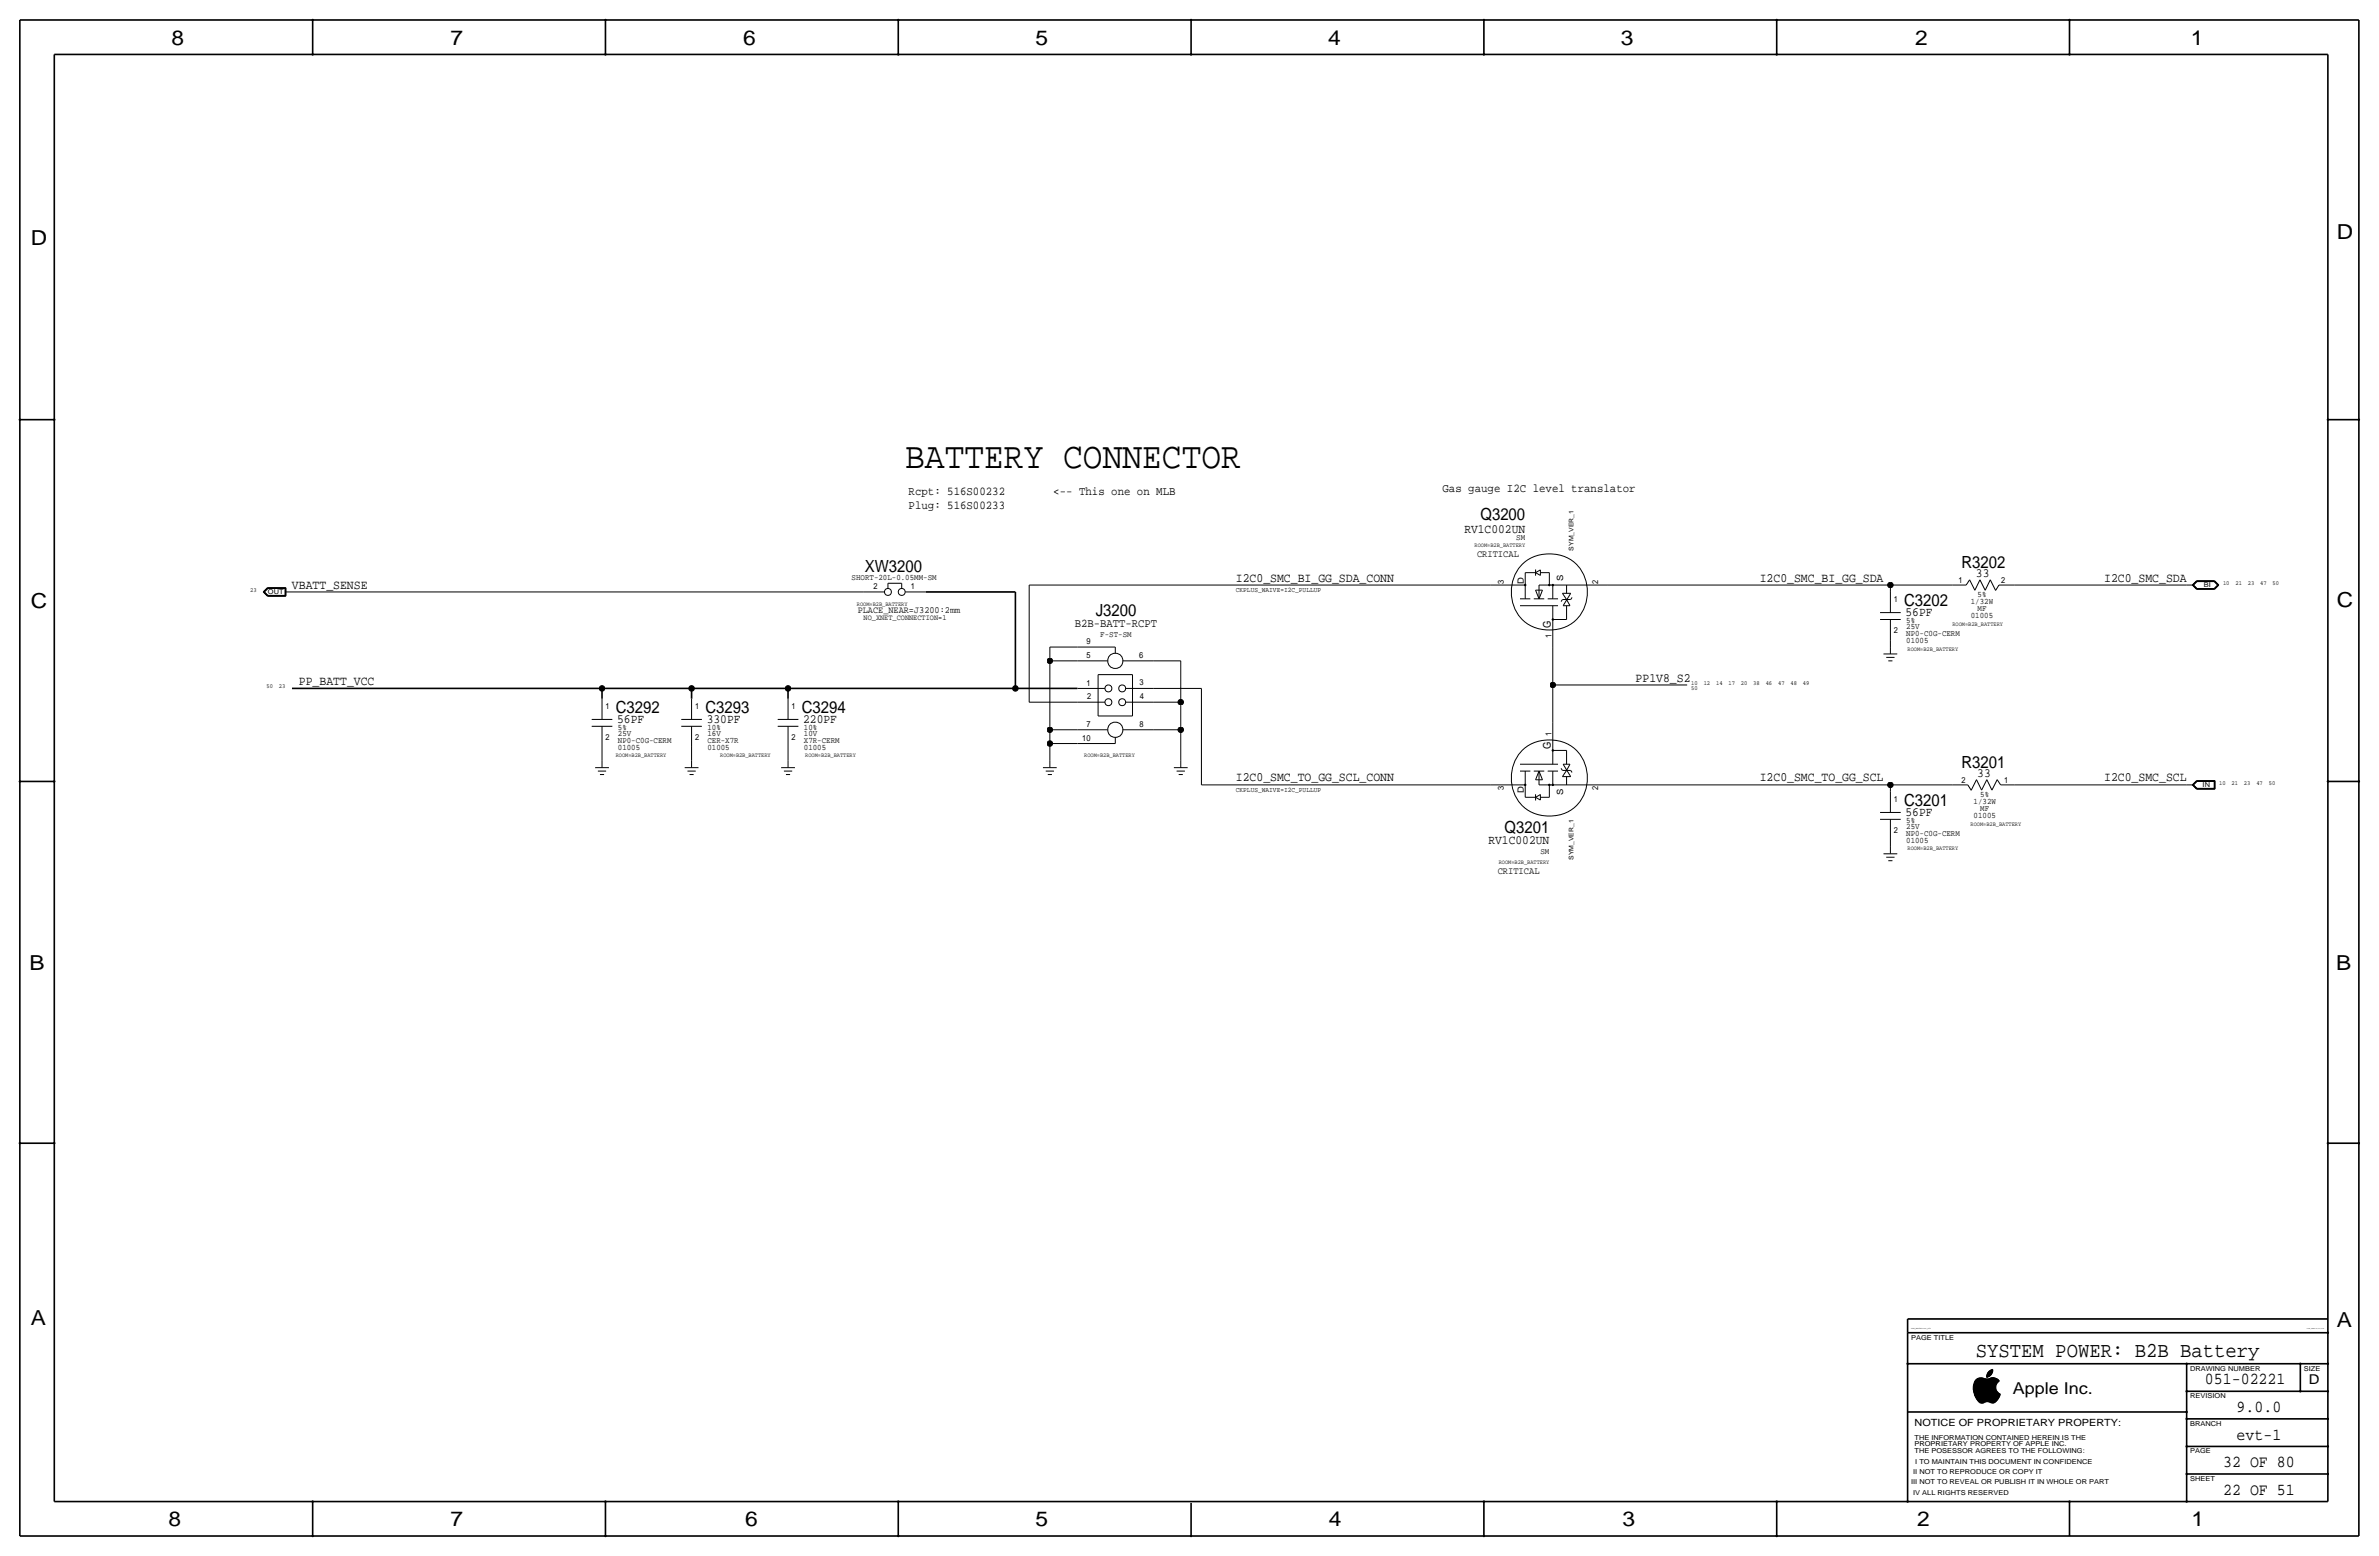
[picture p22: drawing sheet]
<svg xmlns="http://www.w3.org/2000/svg" width="877mm" height="574mm" viewBox="0 0 877 574" stroke-linecap="round" stroke-linejoin="round" font-family="sans-serif">
<defs><g id="words">
<text font-size="13.6" x="333.7" y="172.5">BATTERY CONNECTOR</text>
<text font-size="7.8" x="728.4" y="500.1">SYSTEM POWER: B2B Battery</text>
<g font-size="7.6">
<text x="63.2" y="16.5">8</text>
<text x="166.1" y="16.5">7</text>
<text x="274" y="16.5">6</text>
<text x="381.7" y="16.5">5</text>
<text x="489.7" y="16.5">4</text>
<text x="597.6" y="16.5">3</text>
<text x="706.1" y="16.5">2</text>
<text x="807.7" y="16.5">1</text>
<text x="861.5" y="88.1">D</text>
<text x="11.4" y="90.4">D</text>
<text x="11.4" y="224.3">C</text>
<text x="861.5" y="223.8">C</text>
<text x="10.8" y="357.6">B</text>
<text x="861.3" y="357.4">B</text>
<text x="11.3" y="488.4">A</text>
<text x="861.5" y="489.2">A</text>
<text x="62.2" y="562.6">8</text>
<text x="166" y="562.6">7</text>
<text x="274.8" y="562.6">6</text>
<text x="381.7" y="562.6">5</text>
<text x="489.9" y="562.6">4</text>
<text x="598.1" y="562.6">3</text>
<text x="706.8" y="562.6">2</text>
<text x="807.9" y="562.6">1</text>
</g>
<g font-size="6.2">
<text x="545.8" y="191.5">Q3200</text>
<text x="723.1" y="209.3">R3202</text>
<text x="318.8" y="210.8">XW3200</text>
<text x="403.9" y="227.1">J3200</text>
<text x="702" y="223.3">C3202</text>
<text x="227" y="262.6">C3292</text>
<text x="260" y="262.6">C3293</text>
<text x="295.6" y="262.6">C3294</text>
<text x="723.1" y="283">R3201</text>
<text x="702" y="296.9">C3201</text>
<text x="554.7" y="307.1">Q3201</text>
<text x="812.9" y="510.3">051-02221</text>
<text x="824.6" y="520.4">9.0.0</text>
<text x="824.6" y="530.6">evt-1</text>
<text x="819.6" y="540.8">32 OF 80</text>
<text x="819.6" y="550.9">22 OF 51</text>
</g>
<text font-size="6" x="742.1" y="513.9">Apple Inc.</text>
<text font-size="5" x="851.2" y="510.3">D</text>
<g font-size="4.7">
<text x="539.9" y="196.4">RV1C002UN</text>
<text x="455.6" y="214.4">I2C0_SMC_BI_GG_SDA_CONN</text>
<text x="648.8" y="214.4">I2C0_SMC_BI_GG_SDA</text>
<text x="728.5" y="212.9">33</text>
<text x="775.7" y="214.4">I2C0_SMC_SDA</text>
<text x="107.6" y="216.9">VBATT_SENSE</text>
<text x="702.5" y="227.1">56PF</text>
<text x="603" y="251.2">PP1V8_S2</text>
<text x="110.2" y="252.5">PP_BATT_VCC</text>
<text x="227.5" y="266.4">56PF</text>
<text x="260.6" y="266.4">330PF</text>
<text x="296.1" y="266.4">220PF</text>
<text x="729" y="286.5">33</text>
<text x="455.6" y="288">I2C0_SMC_TO_GG_SCL_CONN</text>
<text x="648.8" y="288">I2C0_SMC_TO_GG_SCL</text>
<text x="775.7" y="288">I2C0_SMC_SCL</text>
<text x="702.5" y="300.7">56PF</text>
<text x="548.7" y="311">RV1C002UN</text>
</g>
<g font-size="4.4">
<text x="335" y="182.6">Rcpt: 516S00232</text>
<text x="388.3" y="182.6">&lt;-- This one on MLB</text>
<text x="531.8" y="181.4">Gas gauge I2C level translator</text>
<text x="335" y="187.7">Plug: 516S00233</text>
<text x="396.3" y="231.1">B2B-BATT-RCPT</text>
</g>
<g font-size="3.9">
<text x="571.7" y="231.5" transform="rotate(-90 571.7 231.5)">G</text>
<text x="571.7" y="276.2" transform="rotate(-90 571.7 276.2)">G</text>
</g>
<text font-size="3.7" x="705.8" y="525.5">NOTICE OF PROPRIETARY PROPERTY:</text>
<g font-size="3.6">
<text x="544.5" y="205.5">CRITICAL</text>
<text x="552.1" y="322.3">CRITICAL</text>
</g>
<text font-size="3.5" x="316.2" y="225.8">PLACE_NEAR=J3200:2mm</text>
<g font-size="3.2">
<text x="561.8" y="215.1" transform="rotate(-90 561.8 215.1)">D</text>
<text x="576.3" y="214.3" transform="rotate(-90 576.3 214.3)">S</text>
<text x="561.8" y="292.3" transform="rotate(-90 561.8 292.3)">D</text>
<text x="576.3" y="293" transform="rotate(-90 576.3 293)">S</text>
</g>
<g font-size="3.1">
<text x="559" y="198.9">SM</text>
<text x="314" y="213.6">SHORT-20L-0.05MM-SM</text>
<text x="554.4" y="215.1" transform="rotate(-90 554.4 215.1)">3</text>
<text x="589.2" y="215.1" transform="rotate(-90 589.2 215.1)">2</text>
<text x="722.1" y="214.9">1</text>
<text x="737.8" y="214.9">2</text>
<text x="322" y="217.2">2</text>
<text x="335.7" y="217.2">1</text>
<text x="698.2" y="222">1</text>
<text x="729.1" y="220.2">5%</text>
<text x="726.6" y="222.8">1/32W</text>
<text x="726.6" y="227.8">01005</text>
<text x="729.1" y="225.3">MF</text>
<text x="698.2" y="233.4">2</text>
<text x="702.8" y="231.9">25V</text>
<text x="702.8" y="229.6">5%</text>
<text x="400.5" y="237.5">9</text>
<text x="405.7" y="234.7">F-ST-SM</text>
<text x="572" y="235.2" transform="rotate(-90 572 235.2)">1</text>
<text x="702.8" y="237">01005</text>
<text x="702.8" y="234.4">NP0-C0G-CERM</text>
<text x="400.5" y="242.6">5</text>
<text x="420" y="242.6">6</text>
<text x="400.5" y="252.7">1</text>
<text x="400.8" y="257.6">2</text>
<text x="420.1" y="252.5">3</text>
<text x="420.2" y="257.8">4</text>
<text x="223.2" y="261.4">1</text>
<text x="256.2" y="261.4">1</text>
<text x="291.8" y="261.4">1</text>
<text x="227.8" y="269">5%</text>
<text x="260.8" y="269">10%</text>
<text x="296.4" y="269">10%</text>
<text x="400.5" y="268">7</text>
<text x="420.1" y="268">8</text>
<text x="223.2" y="272.8">2</text>
<text x="227.8" y="271.3">25V</text>
<text x="227.8" y="273.8">NP0-C0G-CERM</text>
<text x="256.2" y="272.8">2</text>
<text x="260.8" y="271.3">16V</text>
<text x="260.8" y="273.8">CER-X7R</text>
<text x="291.8" y="272.8">2</text>
<text x="296.4" y="271.3">10V</text>
<text x="296.4" y="273.8">X7R-CERM</text>
<text x="399" y="273.1">10</text>
<text x="572" y="271.3" transform="rotate(-90 572 271.3)">1</text>
<text x="227.8" y="276.4">01005</text>
<text x="260.8" y="276.4">01005</text>
<text x="296.4" y="276.4">01005</text>
<text x="554.4" y="291.3" transform="rotate(-90 554.4 291.3)">3</text>
<text x="589.2" y="291.3" transform="rotate(-90 589.2 291.3)">2</text>
<text x="723.1" y="288.5">2</text>
<text x="730.1" y="293.9">5%</text>
<text x="738.8" y="288.5">1</text>
<text x="698.2" y="295.7">1</text>
<text x="727.6" y="296.4">1/32W</text>
<text x="730.1" y="299">MF</text>
<text x="702.8" y="305.6">25V</text>
<text x="702.8" y="303.3">5%</text>
<text x="727.6" y="301.5">01005</text>
<text x="698.2" y="307.1">2</text>
<text x="702.8" y="310.6">01005</text>
<text x="702.8" y="308.1">NP0-C0G-CERM</text>
<text x="567.9" y="315">SM</text>
</g>
<text font-size="2.9" x="318.4" y="228.3">NO_XNET_CONNECTION=1</text>
<g font-size="2.6">
<text x="455.6" y="218.2">CKPLUS_WAIVE=I2C_PULLUP</text>
<text x="455.6" y="291.8">CKPLUS_WAIVE=I2C_PULLUP</text>
</g>
<g font-size="2.5">
<text x="98.8" y="218.9">OUT</text>
<text x="812.4" y="216.4">BI</text>
<text x="812" y="290.1">IN</text>
<text x="704.5" y="493.8">PAGE TITLE</text>
<text x="807.4" y="505.2">DRAWING NUMBER</text>
<text x="849.3" y="505.2">SIZE</text>
<text x="807.4" y="515.4">REVISION</text>
<text x="807.4" y="525.5">BRANCH</text>
<text x="705.8" y="533.1">PROPRIETARY PROPERTY OF APPLE INC.</text>
<text x="705.8" y="530.6">THE INFORMATION CONTAINED HEREIN IS THE</text>
<text x="705.8" y="535.7">THE POSESSOR AGREES TO THE FOLLOWING:</text>
<text x="706.1" y="539.5">I TO MAINTAIN THIS DOCUMENT IN CONFIDENCE</text>
<text x="807.4" y="535.7">PAGE</text>
<text x="705.3" y="543.3">II NOT TO REPRODUCE OR COPY IT</text>
<text x="807.4" y="545.8">SHEET</text>
<text x="704.5" y="547.1">III NOT TO REVEAL OR PUBLISH IT IN WHOLE OR PART</text>
<text x="705.3" y="550.9">IV ALL RIGHTS RESERVED</text>
</g>
<g font-size="2.3">
<text x="580.1" y="202.9" transform="rotate(-90 580.1 202.9)">SYM_VER_1</text>
<text x="819.6" y="215.6">10</text>
<text x="824.1" y="215.6">21</text>
<text x="828.7" y="215.6">23</text>
<text x="833.3" y="215.6">47</text>
<text x="837.8" y="215.6">50</text>
<text x="92.2" y="218.2">23</text>
<text x="98.2" y="253.7">50</text>
<text x="102.8" y="253.7">23</text>
<text x="623.5" y="252.5">10</text>
<text x="623.5" y="254.3">50</text>
<text x="628.1" y="252.5">12</text>
<text x="632.7" y="252.5">14</text>
<text x="637.2" y="252.5">17</text>
<text x="641.8" y="252.5">20</text>
<text x="646.4" y="252.5">38</text>
<text x="651" y="252.5">46</text>
<text x="655.5" y="252.5">47</text>
<text x="660.1" y="252.5">48</text>
<text x="664.7" y="252.5">49</text>
<text x="818.1" y="289.3">10</text>
<text x="822.7" y="289.3">21</text>
<text x="827.3" y="289.3">23</text>
<text x="831.8" y="289.3">47</text>
<text x="836.4" y="289.3">50</text>
<text x="580.1" y="317" transform="rotate(-90 580.1 317)">SYM_VER_1</text>
</g>
<g font-size="2.2">
<text x="543.6" y="201.7">ROOM=B2B_BATTERY</text>
<text x="315.9" y="223.3">ROOM=B2B_BATTERY</text>
<text x="719.8" y="230.9">ROOM=B2B_BATTERY</text>
<text x="703.3" y="239.8">ROOM=B2B_BATTERY</text>
<text x="227" y="279.1">ROOM=B2B_BATTERY</text>
<text x="265.5" y="279.1">ROOM=B2B_BATTERY</text>
<text x="296.9" y="279.1">ROOM=B2B_BATTERY</text>
<text x="399.7" y="279.1">ROOM=B2B_BATTERY</text>
<text x="726.5" y="304.5">ROOM=B2B_BATTERY</text>
<text x="703.3" y="313.4">ROOM=B2B_BATTERY</text>
<text x="552.5" y="318.5">ROOM=B2B_BATTERY</text>
</g>
<text font-size=".7" x="704.5" y="490">SYNC_MASTER=test_mlb</text>
<text font-size=".6" x="850.5" y="490">SYNC_DATE=10/13/2016</text>
</g></defs>
<g fill="none" stroke="#000" stroke-width=".37">
<path d="M97 218.2l1.6 1.6zM97 218.2l1.6-1.6zM97.2 218.2l1.5-1.5zM97.2 218.2l1.5 1.5zM97.3 218.2l1.4-1.4zM97.3 218.2l1.4 1.4zM97.5 218.2l1.3-1.3zM97.5 218.2l1.3 1.3zM98.6 219.8h6.8zM98.6 216.6h6.8zM98.7 219.7h6.6zM98.7 216.7h6.6z"/>
<path d="M98.7 216.8h6.5zM98.7 219.6h6.5zM98.8 216.9h6.3zM98.8 219.5h6.3zM105.1 218.2h2.5zM105.1 216.9v2.6zM105.2 216.8v2.8zM105.3 216.7v3zM105.4 216.6v3.2zM107.6 218.2h210.9zM318.5 218.2h7.6zM327.4 215h5z"/>
<path d="M327.4 215v1.9zM332.4 215v1.9zM333.7 218.2h7.6zM379.4 215.6v43.2zM379.4 215.6h170.2zM549.6 215.6h12.7zM560.7 208.5a14.7 14.7 0 0 1 22.1 1.4 14.5 14.5 0 0 1-5.5 21.1 14.3 14.3 0 0 1-18.6-6.1 15.1 15.1 0 0 1 2-16.4zM562.3 211.1h3.8zM562.3 211.1v9.6zM566.1 211.1l1.8 1zM566.1 209.9v2.3zM566.1 211.1l1.8-1z"/>
<path d="M566.1 217.5h2.6zM566.1 217.5l1.3 3.2zM567.4 215.6h25.4zM567.4 215.6v5.1zM567.9 211.1h3.3zM567.9 210.1v2zM568.7 217.5l-1.3 3.2zM571.2 211.1v4.5zM572.5 215.6v5.1zM576 218.7l1.5 2.3zM576 218.7h3.1zM577.5 215.6v3.1z"/>
<path d="M579.1 218.7l-2.8 4.6zM592.8 215.6h104.1zM696.9 215.6v2.6zM696.9 218.2v7.6zM696.9 215.6h22.9zM719.8 215.6h5.1zM726.1 213.7l2 3.9zM726.1 213.7l-1.2 1.9zM729.9 213.7l2 3.9zM729.9 213.7l-1.8 3.9zM733.8 213.7l-1.9 3.9zM733.8 213.7l1.9 3.9z"/>
<path d="M737 215.6l-1.3 2.1zM737 215.6h5.6zM742.6 215.6h63.5zM806.1 215.6h2.6zM808.2 215.6l1.6 1.6zM808.4 215.6l1.5-1.4zM808.4 215.6l1.5 1.5zM808.5 215.6l1.4 1.4zM808.5 215.6l1.4-1.3zM808.7 215.6l1.3-1.2zM808.7 215.6l1.3 1.3zM809.8 214.1h6.7z"/>
<path d="M809.8 217.2h6.7zM809.8 214.1l-1.6 1.5zM809.9 214.2h6.5zM809.9 217.1h6.5zM809.9 214.3h6.5zM809.9 217h6.5zM810 216.9h6.3zM810 214.4h6.3zM816.3 214.4l1.3 1.2zM816.3 216.9l1.3-1.3zM816.4 214.3l1.3 1.3zM816.4 217l1.3-1.4z"/>
<path d="M816.4 214.2l1.5 1.4zM816.4 217.1l1.5-1.5zM816.5 214.1l1.5 1.5zM818 215.6l-1.5 1.6zM387 238.5v5.1zM387 238.5h10.2zM397.2 238.5h14zM411.2 238.5v2.3zM560.4 223.3h14zM560.4 220.7h3.8zM565.5 220.7h3.8zM570.6 220.7h3.8z"/>
<path d="M572.5 238.5v14zM572.5 228.3h5zM572.5 223.3v15.2zM576 221l-.5 .7zM576 221h3.1zM576.3 223.3h2.5zM577.5 223.3v5zM577.5 221l1.3 2.3zM579.6 220.2l-.5 .8zM693.1 225.8h7.6zM693.1 228.3h7.6zM696.9 236v2.5z"/>
<path d="M696.9 228.3v7.7zM696.9 238.5v2.5zM221.9 257.6v7.6zM255 257.6v7.6zM290.5 257.6v7.6zM379.4 258.8h17.8zM387 243.6v25.4zM387 243.6h10.2zM397.2 258.8h10.2zM397.2 253.7h10.2zM397.2 243.6h11.2zM404.8 248.7v15.2z"/>
<path d="M404.8 248.7h12.7zM414 243.6h11.1zM415 258.8h10.1zM415 253.7h10.1zM417.5 248.7v15.2zM425.1 258.8h10.2zM425.1 253.7h17.8zM425.1 243.6h10.2zM435.3 258.8v10.2zM435.3 243.6v15.2zM442.9 253.7v35.6zM572.5 252.5v13.9z"/>
<path d="M572.5 252.5h49.5zM694.4 241h5.1zM695.4 242.3h3zM696.2 243.6h1.5zM218.1 267.7h7.7zM218.1 265.2h7.7zM221.9 275.3v5.1zM221.9 267.7v7.6zM251.2 265.2h7.6zM251.2 267.7h7.6zM255 275.3v5.1zM255 267.7v7.6z"/>
<path d="M286.7 267.7h7.6zM286.7 265.2h7.6zM290.5 275.3v5.1zM290.5 267.7v7.6zM387 269v5.1zM387 274.1v6.3zM387 274.1h10.2zM387 269h10.2zM397.2 269h11.2zM397.2 274.1h14zM404.8 263.9h12.7zM411.2 271.8v2.3z"/>
<path d="M414 269h11.1zM425.1 269h10.2zM435.3 269v11.4zM560.7 277.1a14.7 14.7 0 0 1 22.1 1.4 14.5 14.5 0 0 1-5.5 21.1 14.3 14.3 0 0 1-18.6-6.1 15.1 15.1 0 0 1 2-16.4zM572.5 276.6h5zM572.5 266.4v15.3zM577.5 276.6v5.1zM219.4 283h5.1zM220.4 284.2h3.1zM221.2 285.5h1.5zM221.9 280.4v2.6zM252.4 283h5.1z"/>
<path d="M253.4 284.2h3.1zM254.2 285.5h1.5zM255 280.4v2.6zM288 283h5.1zM289 284.2h3zM289.8 285.5h1.5zM290.5 280.4v2.6zM384.5 283h5.1zM385.5 284.2h3.1zM386.3 285.5h1.5zM387 280.4v2.6zM432.8 283h5z"/>
<path d="M433.8 284.2h3zM434.5 285.5h1.6zM435.3 280.4v2.6zM442.9 289.3h106.7zM549.6 289.3h12.7zM560.4 281.7h14zM560.4 284.2h3.8zM562.3 293.9h3.8zM562.3 284.2v9.7zM565.5 284.2h3.8zM566.1 293.9l1.8-1zM566.1 292.8v2.2z"/>
<path d="M566.1 293.9l1.8 1zM566.1 287.4h2.6zM567.4 289.3h25.4zM567.4 284.2v5.1zM567.4 284.2l-1.3 3.2zM567.4 284.2l1.3 3.2zM567.9 293.9h3.3zM567.9 292.9v2zM570.6 284.2h3.8zM571.2 289.3v4.6zM572.5 284.2v5.1zM575.5 283.2l.5 .8z"/>
<path d="M576 284h3.1zM576 286.3h3.1zM576.3 281.7h2.5zM576.3 281.7l2.8 4.6zM577.5 286.3v3zM577.5 284l-1.5 2.3zM578.8 281.7l-1.3 2.3zM579.1 284l.5 .7zM592.8 289.3h104.1zM693.1 299.5h7.6zM696.9 289.3v2.5zM696.9 291.8v7.7z"/>
<path d="M696.9 289.3h22.9zM719.8 289.3h5.7zM725.5 289.3l1.2 2zM728.7 287.4l-2 3.8zM728.7 287.4l1.9 3.8zM732.5 287.4l-1.9 3.8zM732.5 287.4l1.9 3.8zM736.3 287.4l-1.9 3.8zM736.3 287.4l1.3 1.9zM737.6 289.3h5zM742.6 289.3h63.5zM806.1 289.3h2.6z"/>
<path d="M808.2 289.3l1.6 1.6zM808.2 289.3l1.6-1.6zM808.4 289.3l1.5-1.5zM808.4 289.3l1.5 1.5zM808.5 289.3l1.4 1.4zM808.7 289.3l1.3-1.3zM808.7 289.3l1.3 1.3zM809.8 287.7h6.8zM809.8 290.9h6.8zM809.9 287.8h6.6zM809.9 290.8h6.6zM809.9 287.9h6.5z"/>
<path d="M809.9 287.9l-1.4 1.4zM809.9 290.7h6.5zM810 288h6.3zM810 290.6h6.3zM816.3 288v2.6zM816.4 287.9v2.8zM816.5 287.8v3zM816.6 287.7v3.2zM693.1 302h7.6zM694.4 314.7h5.1zM695.4 316h3zM696.2 317.2h1.5z"/>
<path d="M696.9 309.6v2.6zM696.9 312.2v2.5zM696.9 302v7.6zM727.5 512.2h8.4zM727.5 512.3h8.4zM727.5 512.4h8.5zM727.5 511.2h8.2zM727.5 511.3h8.2zM727.5 511.5h8.2zM727.5 511.4h8.2zM727.5 512h8.3zM727.5 512.1h8.3z"/>
<path d="M727.5 511.7h8.3zM727.5 511.8h8.3zM727.5 511.6h8.3zM727.5 511.9h8.3zM727.5 511.1h8.3zM727.6 512.8h8.6zM727.6 510.8h8.2zM727.6 511h8.2zM727.6 510.9h8.2zM727.6 510.7h8.2zM727.6 512.5h8.4zM727.6 512.6h8.4z"/>
<path d="M727.6 512.7h8.5zM727.6 512.9h8.6zM727.6 510.6h8.3zM727.6 510.5h8.3zM727.6 513h8.7zM727.6 513.1h8.8zM727.7 513.2h8.8zM727.7 510.2h8.3zM727.7 510.4h8.2zM727.7 510.3h8.3zM727.7 513.4h9.1zM727.7 513.3h9z"/>
<path d="M727.7 510.1h8.3zM727.8 509.9h8.4zM727.8 513.5h9.1zM727.8 510h8.3zM727.8 513.6h9.2zM727.8 513.8h9.6zM727.8 509.8h8.5zM727.8 513.7h9.4zM727.9 513.9h9.5zM727.9 509.7h8.4zM727.9 509.6h8.5zM727.9 514.1h9.5z"/>
<path d="M727.9 514h9.5zM728 514.2h9.4zM728 509.5h8.5zM728 509.4h8.6zM728 509.3h8.7zM728 514.4h9.3zM728.1 509.2h8.8zM728.1 514.5h9.2zM728.1 514.6h9.1zM728.1 509.1h8.9zM728.2 514.7h9zM728.2 509h8.8z"/>
<path d="M728.2 514.8h9zM728.3 514.9h8.8zM728.3 508.9h8.7zM728.3 515h8.8zM728.3 508.8h8.6zM728.3 515.1h8.7zM728.4 508.7h8.4zM728.4 515.2h8.6zM728.5 515.3h8.4zM728.5 515.4h8.4zM728.5 508.6h8.2zM728.6 515.5h8.2z"/>
<path d="M728.6 508.5h7.9zM728.7 515.6h8zM728.7 515.7h8zM728.7 508.4h7.7zM728.8 515.8h7.7zM728.9 515.9h7.6zM728.9 508.3h3.1zM728.9 516h7.5zM729 508.2h2.6zM729 516.1h7.3zM729.1 516.2h7.1zM729.2 516.3h6.9z"/>
<path d="M729.2 508.1a4.7 4.7 0 0 0-1.2 6.3l1.8 2.6 .8 .2 1-.3M729.3 508.1h2.1zM729.3 516.4h6.7zM729.4 516.5h6.5zM729.5 516.6h6.3zM729.6 516.7h2.5zM729.6 507.9h1.4zM729.7 516.8h2.1zM729.8 516.9h1.9zM729.9 517h1.6zM730.2 517.1h1zM732.4 507.5h.6z"/>
<path d="M732.4 507.6h.4zM732.4 507.4h.8zM732.4 507.3h1zM732.4 507.1h1.3zM732.4 507h1.4zM732.4 507.2h1.2zM732.5 506.9h1.4zM732.5 506.8h1.5zM732.5 506.6h1.7zM732.5 506.7h1.6zM732.6 506.5h1.7zM732.6 506.4h1.7z"/>
<path d="M732.7 506.3h1.7zM732.7 506.2h1.7zM732.8 506.1h1.7zM732.8 506h1.7zM732.9 505.9h1.6zM733 505.8h1.6zM733.1 505.7h1.5zM733.1 508.3h3.1zM733.2 505.6h1.4zM733.2 516.7h2.5zM733.3 505.5h1.4zM733.4 508.2h2.6z"/>
<path d="M733.4 505.4h1.3zM733.6 505.3h1.1zM733.6 516.8h2zM733.6 508.1a2.99 2.99 0 0 1 3.5 1 2.71 2.71 0 0 0-1.3 2.5 2.71 2.71 0 0 0 1.7 2.3 3.5 3.5 0 0 1-3.1 3.2l-1.6-.4-1.1 .2M733.7 508.1h2.1zM733.7 508.1l-1.3 .2-1.9-.4-1.3 .2M733.7 505.2h1zM733.8 516.9h1.7zM733.9 505.1h.8zM733.9 507.9h1.6zM734 517h1.3zM734.1 505h.6z"/>
<path d="M734.3 507.8h.8zM734.3 504.9h.4zM734.3 517.1h.7zM734.7 504.7a2.81 2.81 0 0 0-2.3 3 2.71 2.71 0 0 0 2.3-2.9"/>
<circle cx="327.3" cy="218.2" r="1.28"/>
<circle cx="332.4" cy="218.2" r="1.28"/>
<circle cx="408.6" cy="258.8" r="1.28"/>
<circle cx="408.6" cy="253.8" r="1.28"/>
<circle cx="411.2" cy="243.6" r="2.82"/>
<circle cx="413.7" cy="253.8" r="1.28"/>
<circle cx="413.7" cy="258.8" r="1.28"/>
<circle cx="411.2" cy="269" r="2.82"/>
</g>
<g fill="none" stroke="#000" stroke-width=".6" stroke-linecap="butt">
<path d="M7.3 7.4v558.8zM7.3 7.4h862.3zM115.3 7.4v12.7zM223.2 7.4v12.7zM331.2 7.4v12.7zM439.1 7.4v12.7zM547.1 7.4v12.7zM655 7.4v12.7zM763 7.4v12.7zM869.6 7.4v558.8zM20 20.1v533.4zM20 20.1h838.2z"/>
<path d="M858.2 20.1v533.4zM7.3 154.7h12.7zM858.2 154.7h11.4zM341.3 218.2h33zM374.3 218.2v35.5zM107.6 253.7h114.3zM221.9 253.7h33.1zM221.9 253.7v3.9zM255 253.7h35.5zM255 253.7v3.9zM290.5 253.7h83.8zM290.5 253.7v3.9z"/>
<path d="M374.3 253.7h22.9zM7.3 288h12.7zM858.2 288h11.4zM7.3 421.4h12.7zM858.2 421.4h11.4zM703.3 486.2h154.9zM703.3 486.2v5zM703.3 491.2v62.3zM703.3 491.2h154.9zM703.3 502.7h154.9zM806.1 502.7v50.8zM806.1 512.8h52.1z"/>
<path d="M848.1 502.7v10.1zM703.3 520.4h102.8zM806.1 533.1h52.1zM806.1 523h52.1zM20 553.5h838.2zM115.3 553.5v12.7zM223.2 553.5v12.7zM331.2 553.5v12.7zM439.1 554v12.2zM547.1 553.5v12.7zM655 553.5v12.7zM763 553.5v12.7z"/>
<path d="M806.1 543.3h52.1zM7.3 566.2h862.3z"/>
</g>
<g fill="#000" stroke="#000" stroke-width=".37">
<path d="M115.1 7.2h.4v.3h-.4zM115.1 19.9h.4v.3h-.4zM223 7.2h.4v.3h-.4zM223 19.9h.4v.3h-.4zM331 19.9h.4v.3h-.4zM331 7.2h.4v.3h-.4zM438.9 7.2h.4v.3h-.4zM438.9 19.9h.4v.3h-.4zM546.9 7.2h.4v.3h-.4zM546.9 19.9h.4v.3h-.4zM654.8 19.9h.4v.3h-.4zM654.8 7.2h.4v.3h-.4z"/>
<path d="M762.8 19.9h.4v.3h-.4zM762.8 7.2h.4v.3h-.4zM7.1 154.5h.4v.4h-.4zM19.8 154.5h.4v.4h-.4zM858 154.5h.4v.4h-.4zM869.5 154.5h.3v.4h-.3zM562.1 215.5h.4v.3h-.4zM571 215.5h.4v.3h-.4zM572.3 215.5h.4v.3h-.4zM572.3 228.2h.4v.3h-.4zM572.3 276.4h.4v.4h-.4zM7.1 287.9h.4v.3h-.4z"/>
<path d="M19.8 287.9h.4v.3h-.4zM562.1 289.1h.4v.4h-.4zM571 289.1h.4v.4h-.4zM572.3 289.1h.4v.4h-.4zM858 287.9h.4v.3h-.4zM869.5 287.9h.3v.3h-.3zM7.1 421.2h.4v.4h-.4zM19.8 421.2h.4v.4h-.4zM858 421.2h.4v.4h-.4zM869.5 421.2h.3v.4h-.3zM858 491.1h.4v.3h-.4zM703.1 502.5h.4v.3h-.4z"/>
<path d="M806 502.5h.3v.3h-.3zM806 512.7h.3v.3h-.3zM847.9 512.7h.3v.3h-.3zM847.9 502.5h.3v.3h-.3zM858 502.5h.4v.3h-.4zM858 512.7h.4v.3h-.4zM806 520.3h.3v.3h-.3zM806 522.8h.3v.4h-.3zM806 533h.3v.3h-.3zM858 522.8h.4v.4h-.4zM858 533h.4v.3h-.4zM115.1 553.3h.4v.3h-.4z"/>
<path d="M223 553.3h.4v.3h-.4zM331 553.3h.4v.3h-.4zM546.9 553.3h.4v.3h-.4zM654.8 553.3h.4v.3h-.4zM703.1 553.3h.4v.3h-.4zM762.8 553.3h.4v.3h-.4zM806 543.1h.3v.4h-.3zM806 553.3h.3v.3h-.3zM858 543.1h.4v.4h-.4zM115.1 566h.4v.3h-.4zM223 566h.4v.3h-.4zM331 566h.4v.3h-.4z"/>
<path d="M438.9 566h.4v.3h-.4zM546.9 566h.4v.3h-.4zM654.8 566h.4v.3h-.4z"/>
<circle cx="696.9" cy="215.6" r="1.02"/>
<circle cx="221.9" cy="253.7" r="1.02"/>
<circle cx="255" cy="253.7" r="1.02"/>
<circle cx="290.5" cy="253.7" r="1.02"/>
<circle cx="374.3" cy="253.7" r="1.02"/>
<circle cx="387" cy="243.6" r="1.02"/>
<circle cx="435.3" cy="258.8" r="1.02"/>
<circle cx="572.5" cy="252.5" r="1.02"/>
<circle cx="387" cy="269" r="1.02"/>
<circle cx="387" cy="274.1" r="1.02"/>
<circle cx="435.3" cy="269" r="1.02"/>
<circle cx="696.9" cy="289.3" r="1.02"/>
</g>
<use href="#words"/>
</svg>
